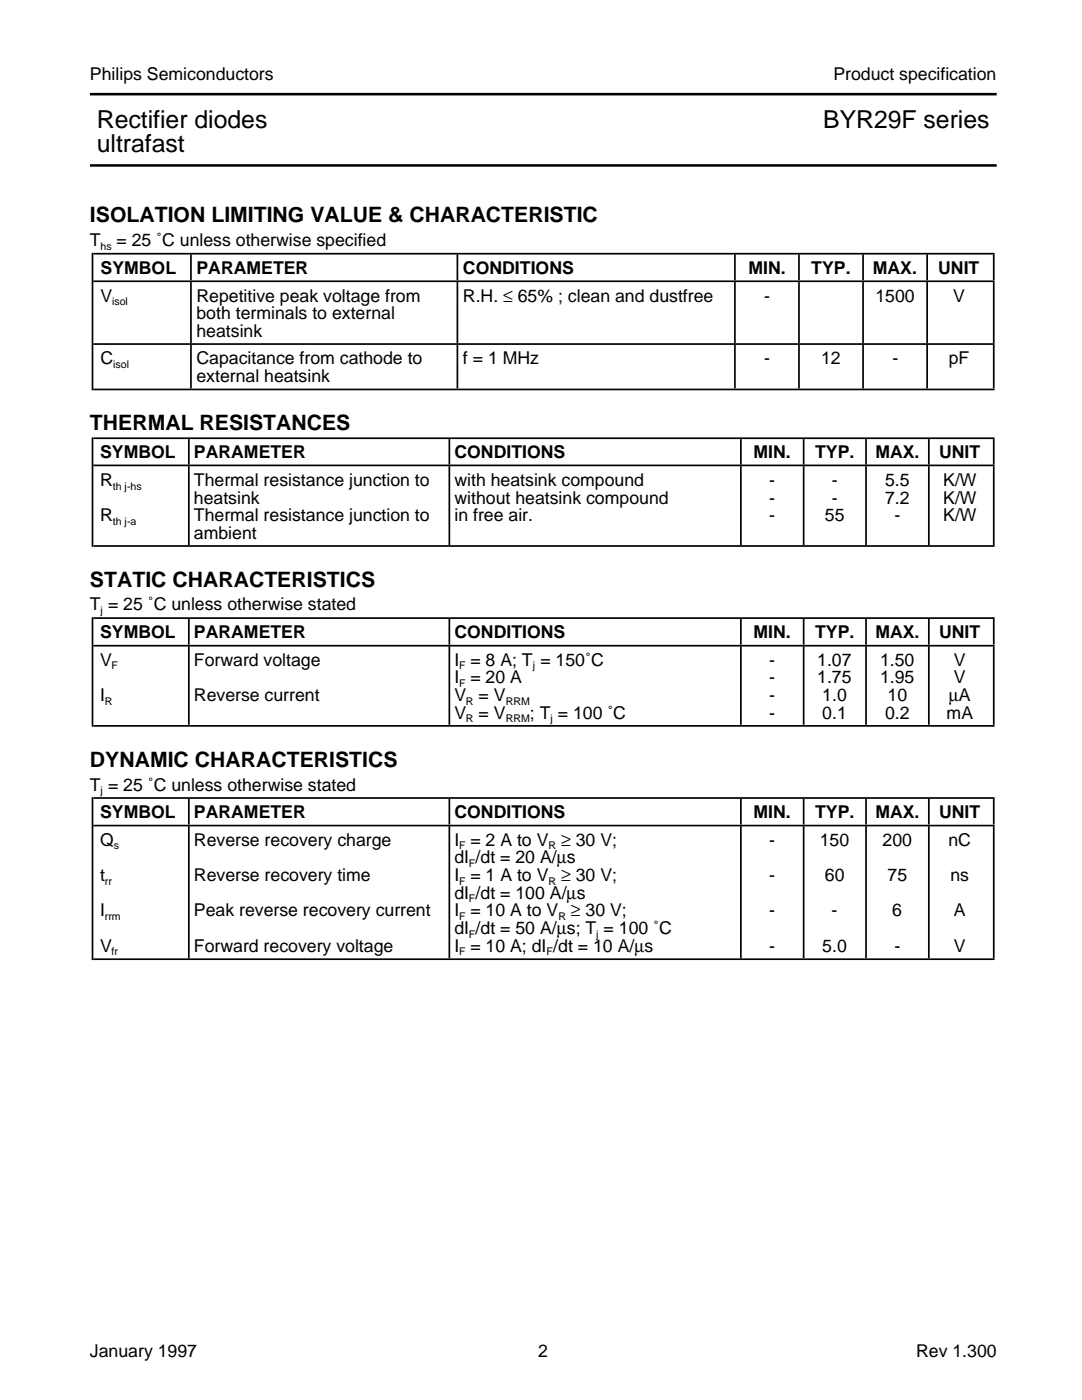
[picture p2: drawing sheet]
<svg xmlns="http://www.w3.org/2000/svg" width="216mm" height="279mm" viewBox="0 0 216 279" stroke-linecap="round" stroke-linejoin="round" font-family="sans-serif">
<defs><g id="words">
<g font-size="4.9">
<text x="19.3" y="25.5">Rectifier diodes</text>
<text x="164.3" y="25.5">BYR29F series</text>
<text x="19.3" y="30.4">ultrafast</text>
</g>
<g font-size="4.2">
<text x="17.9" y="44.4">ISOLATION LIMITING VALUE &amp; CHARACTERISTIC</text>
<text x="17.9" y="85.8">THERMAL RESISTANCES</text>
<text x="17.9" y="117.1">STATIC CHARACTERISTICS</text>
<text x="17.9" y="153">DYNAMIC CHARACTERISTICS</text>
</g>
<g font-size="3.5">
<text x="17.9" y="16">Philips Semiconductors</text>
<text x="166.3" y="16">Product specification</text>
<text x="17.9" y="49.2">T</text>
<text x="23.2" y="49.2">= 25 ˚C unless otherwise specified</text>
<text x="20.1" y="54.7">SYMBOL</text>
<text x="39.2" y="54.7">PARAMETER</text>
<text x="92.4" y="54.7">CONDITIONS</text>
<text x="149.4" y="54.7">MIN.</text>
<text x="161.9" y="54.7">TYP.</text>
<text x="174.2" y="54.7">MAX.</text>
<text x="187.2" y="54.7">UNIT</text>
<text x="20.1" y="60.2">V</text>
<text x="39.2" y="60.2">Repetitive peak voltage from</text>
<text x="39.2" y="63.7">both terminals to external</text>
<text x="92.4" y="60.2">R.H. ≤ 65% ; clean and dustfree</text>
<text x="152.5" y="60.2">-</text>
<text x="174.7" y="60.2">1500</text>
<text x="190.2" y="60.2">V</text>
<text x="39.2" y="67.2">heatsink</text>
<text x="20.1" y="72.7">C</text>
<text x="39.2" y="72.7">Capacitance from cathode to</text>
<text x="39.2" y="76.2">external heatsink</text>
<text x="92.4" y="72.7">f = 1 MHz</text>
<text x="152.5" y="72.7">-</text>
<text x="163.8" y="72.7">12</text>
<text x="178.1" y="72.7">-</text>
<text x="189.3" y="72.7">pF</text>
<text x="20" y="91.4">SYMBOL</text>
<text x="38.7" y="91.4">PARAMETER</text>
<text x="90.7" y="91.4">CONDITIONS</text>
<text x="150.4" y="91.4">MIN.</text>
<text x="162.6" y="91.4">TYP.</text>
<text x="174.7" y="91.4">MAX.</text>
<text x="187.4" y="91.4">UNIT</text>
<text x="20" y="96.9">R</text>
<text x="38.7" y="96.9">Thermal resistance junction to</text>
<text x="38.7" y="100.5">heatsink</text>
<text x="90.7" y="100.5">without heatsink compound</text>
<text x="90.7" y="96.9">with heatsink compound</text>
<text x="153.5" y="100.5">-</text>
<text x="153.5" y="96.9">-</text>
<text x="166" y="100.5">-</text>
<text x="166" y="96.9">-</text>
<text x="176.6" y="100.5">7.2</text>
<text x="176.6" y="96.9">5.5</text>
<text x="188.2" y="100.5">K/W</text>
<text x="188.2" y="96.9">K/W</text>
<text x="20" y="104.1">R</text>
<text x="38.7" y="104.1">Thermal resistance junction to</text>
<text x="38.7" y="107.5">ambient</text>
<text x="90.7" y="104.1">in free air.</text>
<text x="153.5" y="104.1">-</text>
<text x="164.6" y="104.1">55</text>
<text x="178.5" y="104.1">-</text>
<text x="188.2" y="104.1">K/W</text>
<text x="17.9" y="121.8">T = 25 ˚C unless otherwise stated</text>
<text x="20" y="127.3">SYMBOL</text>
<text x="38.7" y="127.3">PARAMETER</text>
<text x="90.7" y="127.3">CONDITIONS</text>
<text x="150.4" y="127.3">MIN.</text>
<text x="162.6" y="127.3">TYP.</text>
<text x="174.7" y="127.3">MAX.</text>
<text x="187.4" y="127.3">UNIT</text>
<text x="20" y="132.8">V</text>
<text x="38.7" y="132.8">Forward voltage</text>
<text x="90.7" y="132.8">I = 8 A; T = 150˚C</text>
<text x="90.7" y="136.4">I = 20 A</text>
<text x="153.5" y="132.8">-</text>
<text x="153.5" y="136.4">-</text>
<text x="163.1" y="132.8">1.07</text>
<text x="163.1" y="136.4">1.75</text>
<text x="175.6" y="136.4">1.95</text>
<text x="175.6" y="132.8">1.50</text>
<text x="190.3" y="136.4">V</text>
<text x="190.3" y="132.8">V</text>
<text x="20" y="140">I</text>
<text x="38.7" y="140">Reverse current</text>
<text x="90.7" y="140">V = V</text>
<text x="90.7" y="143.4">V = V</text>
<text x="105.7" y="143.4">; T = 100 ˚C</text>
<text x="153.5" y="140">-</text>
<text x="153.5" y="143.4">-</text>
<text x="164.1" y="140">1.0</text>
<text x="164.1" y="143.4">0.1</text>
<text x="176.6" y="143.4">0.2</text>
<text x="177.1" y="140">10</text>
<text x="188.9" y="143.4">mA</text>
<text x="189.3" y="140">µA</text>
<text x="17.9" y="157.8">T = 25 ˚C unless otherwise stated</text>
<text x="20" y="163.2">SYMBOL</text>
<text x="38.7" y="163.2">PARAMETER</text>
<text x="90.7" y="163.2">CONDITIONS</text>
<text x="150.4" y="163.2">MIN.</text>
<text x="162.6" y="163.2">TYP.</text>
<text x="174.7" y="163.2">MAX.</text>
<text x="187.4" y="163.2">UNIT</text>
<text x="20" y="168.7">Q</text>
<text x="38.7" y="168.7">Reverse recovery charge</text>
<text x="90.7" y="172.3">dI /dt = 20 A/µs</text>
<text x="90.7" y="168.7">I = 2 A to V</text>
<text x="112" y="168.7">≥ 30 V;</text>
<text x="153.5" y="168.7">-</text>
<text x="163.6" y="168.7">150</text>
<text x="176.1" y="168.7">200</text>
<text x="189.2" y="168.7">nC</text>
<text x="20" y="175.9">t</text>
<text x="38.7" y="175.9">Reverse recovery time</text>
<text x="90.7" y="179.3">dI /dt = 100 A/µs</text>
<text x="90.7" y="175.9">I = 1 A to V</text>
<text x="112" y="175.9">≥ 30 V;</text>
<text x="153.5" y="175.9">-</text>
<text x="164.6" y="175.9">60</text>
<text x="177.1" y="175.9">75</text>
<text x="189.7" y="175.9">ns</text>
<text x="20" y="182.9">I</text>
<text x="38.7" y="182.9">Peak reverse recovery current</text>
<text x="90.7" y="182.9">I = 10 A to V</text>
<text x="113.9" y="182.9">≥ 30 V;</text>
<text x="153.5" y="182.9">-</text>
<text x="165.9" y="182.9">-</text>
<text x="178.1" y="182.9">6</text>
<text x="190.3" y="182.9">A</text>
<text x="20" y="189.9">V</text>
<text x="38.7" y="189.9">Forward recovery voltage</text>
<text x="90.7" y="186.4">dI /dt = 50 A/µs; T = 100 ˚C</text>
<text x="90.7" y="189.9">I = 10 A; dI /dt = 10 A/µs</text>
<text x="153.5" y="189.9">-</text>
<text x="164.1" y="189.9">5.0</text>
<text x="178.5" y="189.9">-</text>
<text x="190.3" y="189.9">V</text>
<text x="17.9" y="270.8">January 1997</text>
<text x="107.4" y="270.8">2</text>
<text x="182.8" y="270.8">Rev 1.300</text>
</g>
<g font-size="2.1">
<text x="20.1" y="49.9">hs</text>
<text x="22.4" y="60.9">isol</text>
<text x="22.6" y="73.4">isol</text>
<text x="22.5" y="97.7">th j-hs</text>
<text x="22.5" y="104.7">th j-a</text>
<text x="20.1" y="122.6">j</text>
<text x="22.3" y="133.6">F</text>
<text x="91.6" y="133.6">F</text>
<text x="91.6" y="137.1">F</text>
<text x="106.3" y="133.6">j</text>
<text x="20.9" y="140.6">R</text>
<text x="93" y="140.6">R</text>
<text x="100.9" y="140.6">RRM</text>
<text x="93" y="144.2">R</text>
<text x="100.9" y="144.2">RRM</text>
<text x="109.8" y="144.2">j</text>
<text x="20.1" y="158.5">j</text>
<text x="22.7" y="169.5">s</text>
<text x="91.6" y="169.5">F</text>
<text x="93.6" y="173">F</text>
<text x="109.5" y="169.5">R</text>
<text x="20.9" y="176.5">rr</text>
<text x="91.6" y="176.5">F</text>
<text x="109.5" y="176.5">R</text>
<text x="20.9" y="183.6">rrm</text>
<text x="91.6" y="183.6">F</text>
<text x="93.6" y="180.1">F</text>
<text x="111.4" y="183.6">R</text>
<text x="22.3" y="190.7">fr</text>
<text x="91.6" y="190.7">F</text>
<text x="93.6" y="187.1">F</text>
<text x="109.1" y="190.7">F</text>
<text x="119" y="187.1">j</text>
</g>
</g></defs>
<g fill="none" stroke="#000" stroke-width=".34">
<path d="M18.6 56.1h179.9M18.6 50.6h179.9M18.6 77.7h179.9M18.6 68.7h179.9M18.6 92.9h179.9M18.6 87.5h179.9M18.6 109h179.9M18.6 128.9h179.9M18.6 123.4h179.9M18.6 159.3h179.9M18.6 144.9h179.9M18.6 164.8h179.9"/>
<path d="M18.6 191.4h179.9"/>
</g>
<path d="M37.5 178.1h.3M89.5 178.1h.3M147.7 178.1h.3M160.2 178.1h.3M172.6 178.1h.4M185.2 178.1h.3M198.1 178.1h.4" fill="none" stroke="#000" stroke-width="26.3" stroke-linecap="butt"/>
<g fill="none" stroke="#000" stroke-width="5.2" stroke-linecap="butt">
<path d="M37.9 53.3h.4M91.1 53.3h.3M146.5 53.3h.3M159.3 53.3h.3M172 53.3h.4M184.8 53.3h.4M198.1 53.3h.4M37.5 126.1h.3M89.5 126.1h.3M147.7 126.1h.3M160.2 126.1h.3M172.6 126.1h.4"/>
<path d="M185.2 126.1h.3M198.1 126.1h.4M37.5 162h.3M89.5 162h.3M147.7 162h.3M160.2 162h.3M172.6 162h.4M185.2 162h.3M198.1 162h.4"/>
</g>
<path d="M18.3 175.3h.3" fill="none" stroke="#000" stroke-width="32.5" stroke-linecap="butt"/>
<g fill="none" stroke="#000" stroke-width="15.7" stroke-linecap="butt">
<path d="M37.5 100.9h.3M89.5 100.9h.3M147.7 100.9h.3M160.2 100.9h.3M172.6 100.9h.4M185.2 100.9h.3M198.1 100.9h.4M37.5 136.8h.3M89.5 136.8h.3M147.7 136.8h.3M160.2 136.8h.3M172.6 136.8h.4"/>
<path d="M185.2 136.8h.3M198.1 136.8h.4"/>
</g>
<path d="M18.3 98.2h.3M18.3 134.1h.3" fill="none" stroke="#000" stroke-width="21.8" stroke-linecap="butt"/>
<path d="M37.5 90.2h.3M89.5 90.2h.3M147.7 90.2h.3M160.2 90.2h.3M172.6 90.2h.4M185.2 90.2h.3M198.1 90.2h.4" fill="none" stroke="#000" stroke-width="5.1" stroke-linecap="butt"/>
<path d="M37.9 73.2h.4M91.1 73.2h.3M146.5 73.2h.3M159.3 73.2h.3M172 73.2h.4M184.8 73.2h.4M198.1 73.2h.4" fill="none" stroke="#000" stroke-width="8.7" stroke-linecap="butt"/>
<path d="M37.9 62.4h.4M91.1 62.4h.3M146.5 62.4h.3M159.3 62.4h.3M172 62.4h.4M184.8 62.4h.4M198.1 62.4h.4" fill="none" stroke="#000" stroke-width="12.2" stroke-linecap="butt"/>
<path d="M18.3 64.2h.3" fill="none" stroke="#000" stroke-width="27.4" stroke-linecap="butt"/>
<path d="M17.9 18.8h181M17.9 33h181" fill="none" stroke="#000" stroke-width=".51"/>
<use href="#words"/>
</svg>
